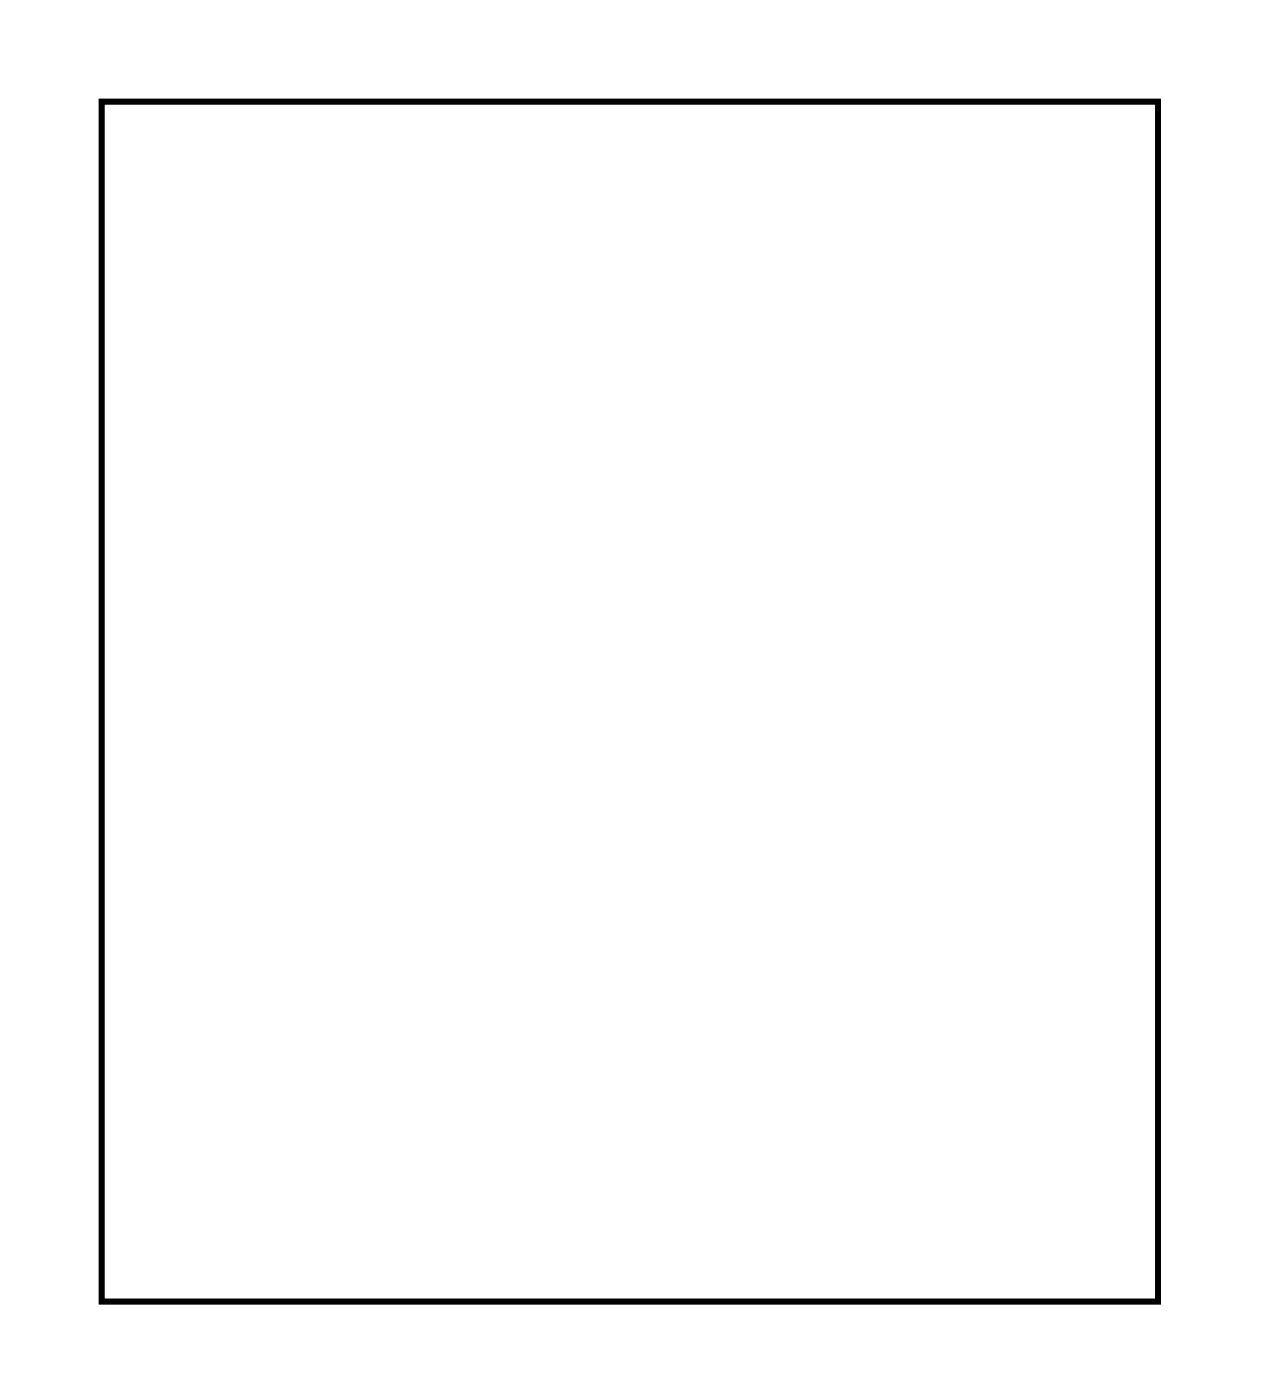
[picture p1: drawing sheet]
<svg xmlns="http://www.w3.org/2000/svg" width="45mm" height="50mm" viewBox="0 0 45 50" stroke-linecap="round" stroke-linejoin="round" font-family="sans-serif">
<path d="M3.6 3.6h37.8v43h-37.8z" fill="none" stroke="#000" stroke-width=".2"/>
<path d="M3.6 3.6h37.8v43h-37.8zM3.6 3.6v43h37.8v-43z" fill="#000"/>
<circle cx="10.1" cy="18.8" r=".74" fill="#fff"/>
<circle cx="10.1" cy="18.8" r=".74" fill="none" stroke="#fff" stroke-width=".76" stroke-linecap="butt"/>
<circle cx="10.1" cy="21.3" r=".74" fill="#fff"/>
<circle cx="10.1" cy="21.3" r=".74" fill="none" stroke="#fff" stroke-width=".76" stroke-linecap="butt"/>
<circle cx="10.1" cy="28.9" r=".74" fill="#fff"/>
<circle cx="10.1" cy="28.9" r=".74" fill="none" stroke="#fff" stroke-width=".76" stroke-linecap="butt"/>
<circle cx="10.1" cy="31.5" r=".74" fill="#fff"/>
<circle cx="10.1" cy="31.5" r=".74" fill="none" stroke="#fff" stroke-width=".76" stroke-linecap="butt"/>
<circle cx="17.7" cy="28.9" r=".64" fill="#fff"/>
<circle cx="17.7" cy="28.9" r=".64" fill="none" stroke="#fff" stroke-width=".71" stroke-linecap="butt"/>
<circle cx="20.3" cy="28.9" r=".64" fill="#fff"/>
<circle cx="20.3" cy="28.9" r=".64" fill="none" stroke="#fff" stroke-width=".71" stroke-linecap="butt"/>
<circle cx="22.8" cy="28.9" r=".64" fill="#fff"/>
<circle cx="22.8" cy="28.9" r=".64" fill="none" stroke="#fff" stroke-width=".71" stroke-linecap="butt"/>
<circle cx="25.3" cy="28.9" r=".64" fill="#fff"/>
<circle cx="25.3" cy="28.9" r=".64" fill="none" stroke="#fff" stroke-width=".71" stroke-linecap="butt"/>
<circle cx="25.3" cy="21.3" r=".64" fill="#fff"/>
<circle cx="25.3" cy="21.3" r=".64" fill="none" stroke="#fff" stroke-width=".71" stroke-linecap="butt"/>
<circle cx="22.8" cy="21.3" r=".64" fill="#fff"/>
<circle cx="22.8" cy="21.3" r=".64" fill="none" stroke="#fff" stroke-width=".71" stroke-linecap="butt"/>
<circle cx="20.3" cy="21.3" r=".64" fill="#fff"/>
<circle cx="20.3" cy="21.3" r=".64" fill="none" stroke="#fff" stroke-width=".71" stroke-linecap="butt"/>
<circle cx="17.7" cy="21.3" r=".64" fill="#fff"/>
<circle cx="17.7" cy="21.3" r=".64" fill="none" stroke="#fff" stroke-width=".71" stroke-linecap="butt"/>
<circle cx="17.7" cy="11" r=".7" fill="#fff"/>
<circle cx="17.7" cy="11" r=".7" fill="none" stroke="#fff" stroke-width=".76" stroke-linecap="butt"/>
<circle cx="25.3" cy="11" r=".7" fill="#fff"/>
<circle cx="25.3" cy="11" r=".7" fill="none" stroke="#fff" stroke-width=".76" stroke-linecap="butt"/>
<circle cx="17.7" cy="16.1" r=".7" fill="#fff"/>
<circle cx="17.7" cy="16.1" r=".7" fill="none" stroke="#fff" stroke-width=".76" stroke-linecap="butt"/>
<circle cx="25.3" cy="16.1" r=".7" fill="#fff"/>
<circle cx="25.3" cy="16.1" r=".7" fill="none" stroke="#fff" stroke-width=".76" stroke-linecap="butt"/>
<circle cx="17.7" cy="33.9" r=".7" fill="#fff"/>
<circle cx="17.7" cy="33.9" r=".7" fill="none" stroke="#fff" stroke-width=".76" stroke-linecap="butt"/>
<circle cx="25.3" cy="33.9" r=".7" fill="#fff"/>
<circle cx="25.3" cy="33.9" r=".7" fill="none" stroke="#fff" stroke-width=".76" stroke-linecap="butt"/>
<circle cx="17.7" cy="38.9" r=".7" fill="#fff"/>
<circle cx="17.7" cy="38.9" r=".7" fill="none" stroke="#fff" stroke-width=".76" stroke-linecap="butt"/>
<circle cx="25.3" cy="38.9" r=".7" fill="#fff"/>
<circle cx="25.3" cy="38.9" r=".7" fill="none" stroke="#fff" stroke-width=".76" stroke-linecap="butt"/>
<circle cx="33" cy="8.6" r=".74" fill="#fff"/>
<circle cx="33" cy="8.6" r=".74" fill="none" stroke="#fff" stroke-width=".76" stroke-linecap="butt"/>
<circle cx="33" cy="11.1" r=".74" fill="#fff"/>
<circle cx="33" cy="11.1" r=".74" fill="none" stroke="#fff" stroke-width=".76" stroke-linecap="butt"/>
<circle cx="33" cy="13.7" r=".74" fill="#fff"/>
<circle cx="33" cy="13.7" r=".74" fill="none" stroke="#fff" stroke-width=".76" stroke-linecap="butt"/>
<circle cx="33" cy="28.9" r=".74" fill="#fff"/>
<circle cx="33" cy="28.9" r=".74" fill="none" stroke="#fff" stroke-width=".76" stroke-linecap="butt"/>
<circle cx="33" cy="31.5" r=".74" fill="#fff"/>
<circle cx="33" cy="31.5" r=".74" fill="none" stroke="#fff" stroke-width=".76" stroke-linecap="butt"/>
<circle cx="33" cy="18.8" r=".74" fill="#fff"/>
<circle cx="33" cy="18.8" r=".74" fill="none" stroke="#fff" stroke-width=".76" stroke-linecap="butt"/>
<circle cx="33" cy="21.3" r=".74" fill="#fff"/>
<circle cx="33" cy="21.3" r=".74" fill="none" stroke="#fff" stroke-width=".76" stroke-linecap="butt"/>
</svg>
